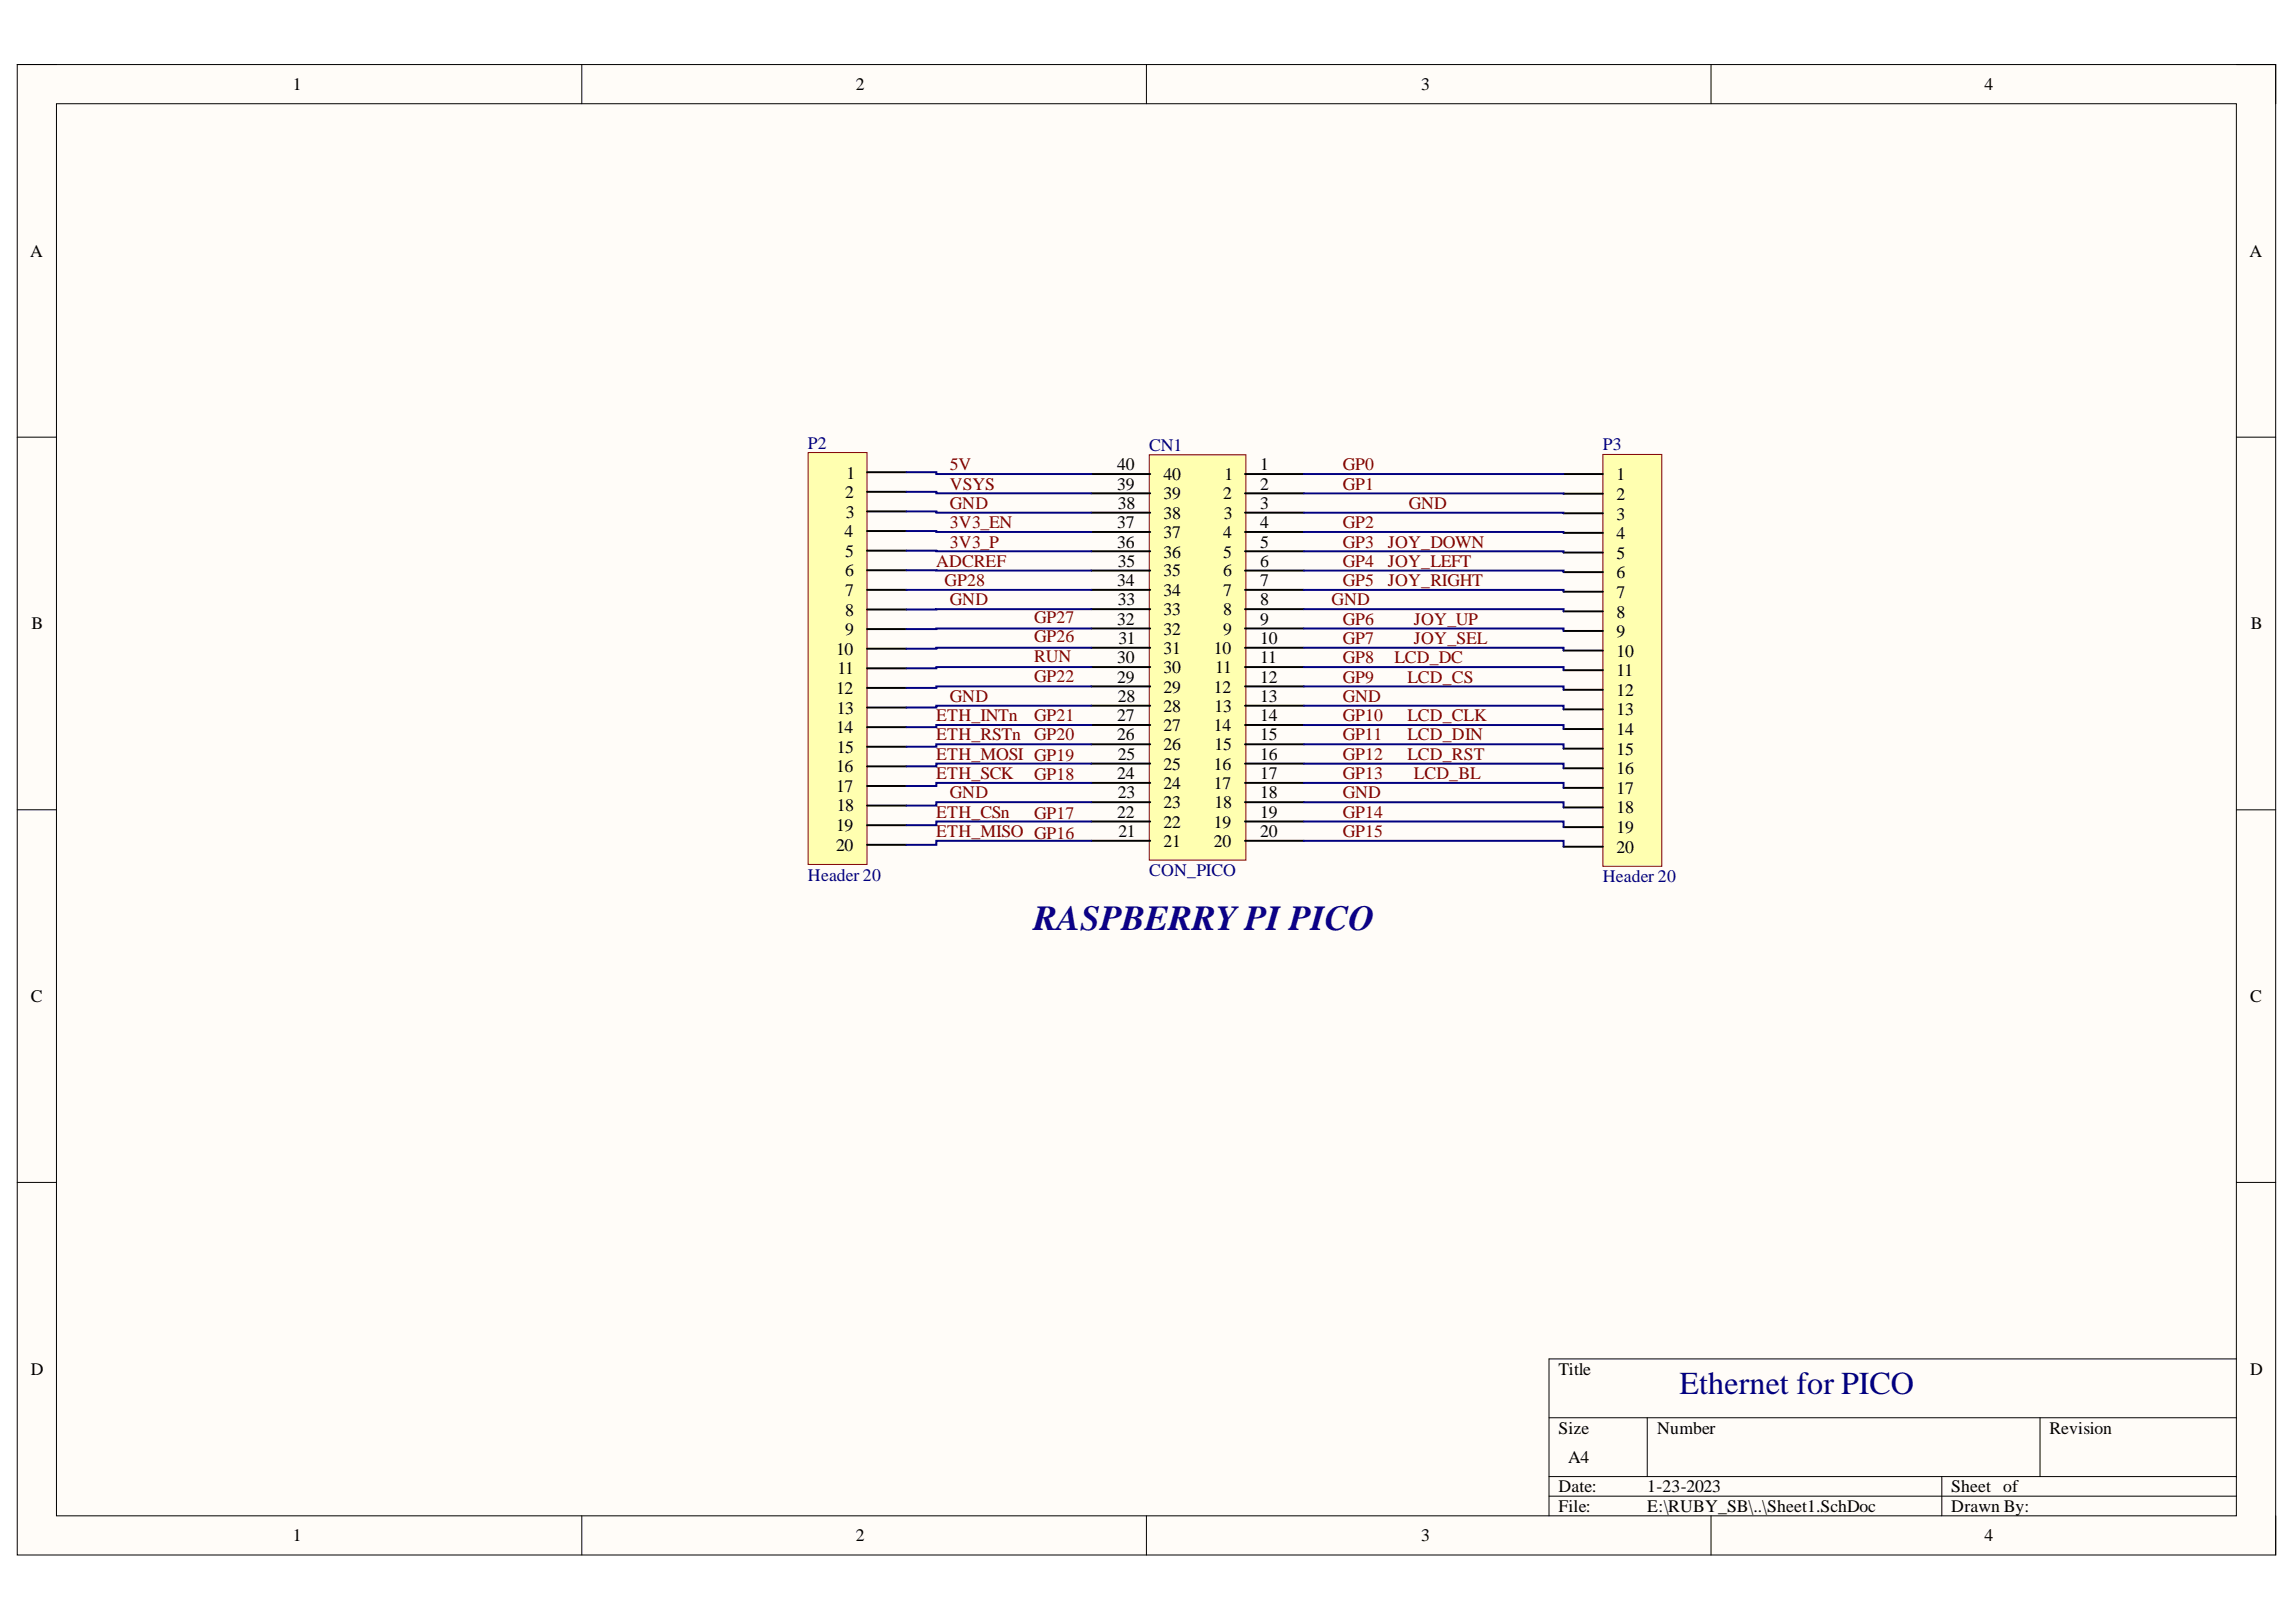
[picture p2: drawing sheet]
<svg xmlns="http://www.w3.org/2000/svg" width="297mm" height="210mm" viewBox="0 0 297 210" stroke-linecap="round" stroke-linejoin="round" font-family="sans-serif">
<defs><g id="words">
<text font-size="4.6" fill="#0c0087" x="133.7" y="120.3">RASPBERRYPI PICO</text>
<text font-size="4.1" fill="#000080" x="217.3" y="180.4">Ethernet for PICO</text>
<g font-size="2.3">
<text x="37.9" y="11.7">1</text>
<text x="110.7" y="11.7">2</text>
<text x="183.9" y="11.7">3</text>
<text x="256.8" y="11.7">4</text>
<text x="3.9" y="33.3">A</text>
<text x="291" y="33.3">A</text>
<text x="109.3" y="64.5">2</text>
<text x="109.5" y="61.9">1</text>
<text x="144.5" y="63.4">39</text>
<text x="144.5" y="60.8">40</text>
<text x="144.6" y="65.9">38</text>
<text x="150.5" y="64.6">39</text>
<text x="150.5" y="62.2">40</text>
<text x="158.2" y="64.6">2</text>
<text x="158.4" y="62.2">1</text>
<text x="163.1" y="60.8">1</text>
<text x="163.1" y="63.4">2</text>
<text x="163.1" y="65.9">3</text>
<text x="209.1" y="62.2">1</text>
<text x="209.1" y="64.7">2</text>
<text x="109.3" y="69.5">4</text>
<text x="109.4" y="67">3</text>
<text x="144.5" y="70.9">36</text>
<text x="144.5" y="68.3">37</text>
<text x="150.5" y="69.6">37</text>
<text x="150.5" y="67.2">38</text>
<text x="158.2" y="69.6">4</text>
<text x="158.3" y="67.2">3</text>
<text x="163.1" y="68.3">4</text>
<text x="163.1" y="70.9">5</text>
<text x="209.1" y="67.2">3</text>
<text x="209.1" y="69.8">4</text>
<text x="109.3" y="72.1">5</text>
<text x="109.3" y="74.6">6</text>
<text x="109.3" y="77.1">7</text>
<text x="144.5" y="75.9">34</text>
<text x="144.6" y="73.3">35</text>
<text x="150.5" y="77.1">34</text>
<text x="150.5" y="74.6">35</text>
<text x="150.5" y="72.1">36</text>
<text x="158.2" y="72.1">5</text>
<text x="158.2" y="74.6">6</text>
<text x="158.2" y="77.1">7</text>
<text x="163.1" y="73.3">6</text>
<text x="163.1" y="75.9">7</text>
<text x="209.1" y="72.3">5</text>
<text x="209.1" y="74.9">6</text>
<text x="209.1" y="77.4">7</text>
<text x="4.1" y="81.4">B</text>
<text x="109.3" y="79.7">8</text>
<text x="109.3" y="82.2">9</text>
<text x="144.5" y="80.8">32</text>
<text x="144.6" y="78.3">33</text>
<text x="144.7" y="83.4">31</text>
<text x="150.5" y="82.1">32</text>
<text x="150.5" y="79.6">33</text>
<text x="158.2" y="79.6">8</text>
<text x="158.2" y="82.1">9</text>
<text x="163.1" y="78.3">8</text>
<text x="163.1" y="80.8">9</text>
<text x="163.1" y="83.4">10</text>
<text x="209.1" y="79.9">8</text>
<text x="209.1" y="82.5">9</text>
<text x="291.2" y="81.4">B</text>
<text x="108.2" y="84.7">10</text>
<text x="108.2" y="89.8">12</text>
<text x="108.3" y="87.3">11</text>
<text x="144.5" y="88.4">29</text>
<text x="144.5" y="85.8">30</text>
<text x="150.5" y="89.6">29</text>
<text x="150.5" y="87.1">30</text>
<text x="150.5" y="84.7">31</text>
<text x="157" y="84.7">10</text>
<text x="157" y="89.6">12</text>
<text x="157.2" y="87.1">11</text>
<text x="163.1" y="85.8">11</text>
<text x="163.1" y="88.4">12</text>
<text x="209.1" y="85">10</text>
<text x="209.1" y="87.5">11</text>
<text x="108.2" y="94.9">14</text>
<text x="108.2" y="92.3">13</text>
<text x="144.5" y="95.8">26</text>
<text x="144.5" y="93.4">27</text>
<text x="144.6" y="90.8">28</text>
<text x="150.5" y="94.6">27</text>
<text x="150.5" y="92.1">28</text>
<text x="157" y="94.6">14</text>
<text x="157.1" y="92.1">13</text>
<text x="163.1" y="90.8">13</text>
<text x="163.1" y="93.4">14</text>
<text x="163.1" y="95.8">15</text>
<text x="209.1" y="90.1">12</text>
<text x="209.1" y="92.6">13</text>
<text x="209.1" y="95.1">14</text>
<text x="108.2" y="99.9">16</text>
<text x="108.2" y="97.4">15</text>
<text x="144.5" y="100.9">24</text>
<text x="144.6" y="98.3">25</text>
<text x="150.5" y="99.6">25</text>
<text x="150.5" y="97.1">26</text>
<text x="157" y="99.6">16</text>
<text x="157.1" y="97.1">15</text>
<text x="163.1" y="98.3">16</text>
<text x="163.1" y="100.9">17</text>
<text x="209.1" y="97.7">15</text>
<text x="209.1" y="100.2">16</text>
<text x="108.2" y="102.5">17</text>
<text x="108.2" y="107.5">19</text>
<text x="108.2" y="105">18</text>
<text x="144.5" y="105.9">22</text>
<text x="144.6" y="103.3">23</text>
<text x="150.5" y="107.1">22</text>
<text x="150.5" y="104.6">23</text>
<text x="150.5" y="102.1">24</text>
<text x="157" y="102.1">17</text>
<text x="157" y="107.1">19</text>
<text x="157.1" y="104.6">18</text>
<text x="163.1" y="103.3">18</text>
<text x="163.1" y="105.9">19</text>
<text x="209.1" y="102.7">17</text>
<text x="209.1" y="105.3">18</text>
<text x="209.1" y="107.8">19</text>
<text x="108.2" y="110.1">20</text>
<text x="144.7" y="108.3">21</text>
<text x="150.5" y="109.6">21</text>
<text x="157" y="109.6">20</text>
<text x="163.1" y="108.3">20</text>
<text x="209.1" y="110.3">20</text>
<text x="4" y="129.7">C</text>
<text x="291.1" y="129.7">C</text>
<text x="4" y="177.9">D</text>
<text x="201.6" y="177.9">Title</text>
<text x="291.1" y="177.9">D</text>
<text x="201.6" y="185.5">Size</text>
<text x="214.4" y="185.5">Number</text>
<text x="265.1" y="185.5">Revision</text>
<text x="202.9" y="189.3">A4</text>
<text x="201.6" y="193.1">Date:</text>
<text x="201.6" y="195.7">File:</text>
<text x="213.1" y="193.1">1-23-2023</text>
<text x="213.1" y="195.7">E:\RUBY_SB\..\Sheet1.SchDoc</text>
<text x="252.4" y="193.1">Sheet of</text>
<text x="252.4" y="195.7">Drawn By:</text>
<text x="37.9" y="199.5">1</text>
<text x="110.7" y="199.5">2</text>
<text x="183.9" y="199.5">3</text>
<text x="256.8" y="199.5">4</text>
</g>
<g font-size="2.3" fill="#000080">
<text x="104.5" y="58.1">P2</text>
<text x="148.7" y="58.4">CN1</text>
<text x="207.4" y="58.3">P3</text>
<text x="104.5" y="114">Header 20</text>
<text x="148.7" y="113.4">CON_PICO</text>
<text x="207.4" y="114.1">Header 20</text>
</g>
<g font-size="2.3" fill="#800000">
<text x="122.9" y="60.8">5V</text>
<text x="122.9" y="63.4">VSYS</text>
<text x="122.9" y="65.9">GND</text>
<text x="173.7" y="60.8">GP0</text>
<text x="173.7" y="63.4">GP1</text>
<text x="182.2" y="65.9">GND</text>
<text x="122.9" y="70.9">3V3_P</text>
<text x="122.9" y="68.3">3V3_EN</text>
<text x="173.7" y="68.3">GP2</text>
<text x="173.7" y="70.9">GP3</text>
<text x="179.5" y="70.9">JOY_DOWN</text>
<text x="121.1" y="73.3">ADCREF</text>
<text x="122.2" y="75.9">GP28</text>
<text x="173.7" y="73.3">GP4</text>
<text x="173.7" y="75.9">GP5</text>
<text x="179.5" y="73.3">JOY_LEFT</text>
<text x="179.5" y="75.9">JOY_RIGHT</text>
<text x="122.9" y="78.3">GND</text>
<text x="133.8" y="83.1">GP26</text>
<text x="133.8" y="80.6">GP27</text>
<text x="172.3" y="78.3">GND</text>
<text x="173.7" y="80.8">GP6</text>
<text x="173.7" y="83.4">GP7</text>
<text x="182.9" y="83.4">JOY_SEL</text>
<text x="182.9" y="80.8">JOY_UP</text>
<text x="133.8" y="88.2">GP22</text>
<text x="133.8" y="85.7">RUN</text>
<text x="173.7" y="85.8">GP8</text>
<text x="173.7" y="88.4">GP9</text>
<text x="180.4" y="85.8">LCD_DC</text>
<text x="182.1" y="88.4">LCD_CS</text>
<text x="121.1" y="93.4">ETH_INTn</text>
<text x="121.1" y="95.8">ETH_RSTn</text>
<text x="122.9" y="90.8">GND</text>
<text x="133.8" y="95.8">GP20</text>
<text x="133.8" y="93.3">GP21</text>
<text x="173.7" y="93.4">GP10</text>
<text x="173.7" y="95.8">GP11</text>
<text x="173.7" y="90.8">GND</text>
<text x="182.1" y="93.3">LCD_CLK</text>
<text x="182.1" y="95.8">LCD_DIN</text>
<text x="121.1" y="98.3">ETH_MOSI GP19</text>
<text x="121.1" y="100.9">ETH_SCK</text>
<text x="133.8" y="101">GP18</text>
<text x="173.7" y="98.3">GP12</text>
<text x="173.7" y="100.9">GP13</text>
<text x="182.1" y="98.3">LCD_RST</text>
<text x="182.9" y="100.9">LCD_BL</text>
<text x="121.1" y="105.9">ETH_CSn</text>
<text x="122.9" y="103.3">GND</text>
<text x="133.8" y="106">GP17</text>
<text x="173.7" y="105.9">GP14</text>
<text x="173.7" y="103.3">GND</text>
<text x="121.1" y="108.3">ETH_MISO GP16</text>
<text x="173.7" y="108.3">GP15</text>
</g>
</g></defs>
<path d="M2.2 8.4h292.2v192.8h-292.2z" fill-rule="evenodd" fill="#fffcf8"/>
<path d="M2.2 8.4h292.2v192.8h-292.2z" fill="none" stroke="#000" stroke-width=".13"/>
<path d="M7.3 13.4h282v182.8h-282z" fill-rule="evenodd" fill="#fffcf8"/>
<g fill="none" stroke="#000" stroke-width=".13">
<path d="M2.2 8.3h5.1M7.3 13.4h282v182.8h-282zM75.3 8.3v5.1M148.3 8.3v5.1M221.4 8.4v5M289.3 8.4h5.1v5M2.2 56.6h5.1M289.3 56.6h5.1M2.2 104.8h5.1M289.3 104.8h5.1M2.2 153h5.1M289.3 153h5.1"/>
<path d="M289.3 175.9h-88.9v20.3M75.3 196.2v5M148.3 196.2v5M200.4 183.5h88.9M200.4 191.1h88.9M200.4 193.6h88.9M213.1 183.5v7.6M221.4 196.2v5M251.2 191.1v5.1M263.9 183.5v7.6M294.4 196.2v5"/>
</g>
<path d="M148.7 58.8h12.5v52.5h-12.5z" fill-rule="evenodd" fill="#ffffb0"/>
<path d="M148.7 58.8h12.5v52.5h-12.5z" fill="none" stroke="#800000" stroke-width=".13"/>
<g fill="none" stroke="#000" stroke-width=".25">
<path d="M141.2 61.3h7.6M141.2 63.8h7.6M141.2 66.3h7.6M141.2 68.8h7.6M141.2 71.3h7.6M141.2 73.8h7.6M141.2 76.3h7.6M141.2 78.8h7.6M161.1 61.3h7.6M161.1 63.8h7.6M161.1 66.3h7.6M161.1 68.8h7.6"/>
<path d="M161.1 71.3h7.6M161.1 73.8h7.6M161.1 76.3h7.6M161.1 78.8h7.6M141.2 81.3h7.6M141.2 83.8h7.6M141.2 86.3h7.6M141.2 88.8h7.6M141.2 91.3h7.6M141.2 93.8h7.6M141.2 96.3h7.6M141.2 98.8h7.6"/>
<path d="M161.1 81.3h7.6M161.1 83.8h7.6M161.1 86.3h7.6M161.1 88.8h7.6M161.1 91.3h7.6M161.1 93.8h7.6M161.1 96.3h7.6M161.1 98.8h7.6M141.2 101.3h7.6M141.2 103.8h7.6M141.2 106.3h7.6M141.2 108.8h7.6"/>
<path d="M161.1 101.3h7.6M161.1 103.8h7.6M161.1 106.3h7.6M161.1 108.8h7.6"/>
</g>
<path d="M104.5 58.6h7.7v53.3h-7.7z" fill-rule="evenodd" fill="#ffffb0"/>
<path d="M104.5 58.6h7.7v53.3h-7.7z" fill="none" stroke="#800000" stroke-width=".13"/>
<g fill="none" stroke="#000" stroke-width=".25">
<path d="M112.2 61.1h5.1M112.2 63.6h5.1M112.2 66.2h5.1M112.2 68.7h5.1M112.2 71.3h5.1M112.2 73.8h5.1M112.2 76.3h5.1M112.2 78.9h5.1M112.2 81.4h5.1M112.2 83.9h5.1M112.2 86.5h5.1M112.2 89h5.1"/>
<path d="M112.2 91.6h5.1M112.2 94.1h5.1M112.2 96.6h5.1M112.2 99.2h5.1M112.2 101.7h5.1M112.2 104.3h5.1M112.2 106.8h5.1M112.2 109.3h5.1"/>
</g>
<path d="M207.4 58.8h7.6v53.3h-7.6z" fill-rule="evenodd" fill="#ffffb0"/>
<path d="M207.4 58.8h7.6v53.3h-7.6z" fill="none" stroke="#800000" stroke-width=".13"/>
<g fill="none" stroke="#000" stroke-width=".25">
<path d="M202.3 61.3h5.1M202.3 63.9h5.1M202.3 66.4h5.1M202.3 69h5.1M202.3 71.5h5.1M202.3 74h5.1M202.3 76.6h5.1M202.3 79.1h5.1M202.3 81.7h5.1M202.3 84.2h5.1M202.3 86.7h5.1M202.3 89.3h5.1"/>
<path d="M202.3 91.8h5.1M202.3 94.3h5.1M202.3 96.9h5.1M202.3 99.4h5.1M202.3 102h5.1M202.3 104.5h5.1M202.3 107h5.1M202.3 109.6h5.1"/>
</g>
<g fill="none" stroke="#000080" stroke-width=".25">
<path d="M117.3 61.1h3.8v.2h20.1M117.3 63.6h3.8v.2h20.1M117.3 66.2h3.8v.1h20.1M117.3 68.7h3.8v.1h20.1M117.3 71.3h3.8h20.1M117.3 73.8h23.9M117.3 76.3h23.9M141.2 78.8l-23.9 .1M168.7 63.8l33.6 .1M168.7 68.8h33.6v.2M168.7 71.3h33.6v.2M168.7 73.8h33.6v.2"/>
<path d="M168.7 78.8h33.6v.3M168.7 76.3h33.6v.3M168.7 66.4h33.6M168.7 61.3h33.6M141.2 81.3h-20.1v.1h-3.8M141.2 83.8h-20.1v.1h-3.8M141.2 86.3h-20.1v.2h-3.8M141.2 88.8h-20.1v.2h-3.8M141.2 91.3h-20.1v.3h-3.8M141.2 93.8h-20.1v.3h-3.8M141.2 96.3h-20.1v.3h-3.8M141.2 98.8h-20.1v.4h-3.8"/>
<path d="M168.7 81.3h33.6v.4M168.7 83.8h33.6v.4M168.7 86.3h33.6v.4M168.7 88.8h33.6v.5M168.7 91.3h33.6v.5M168.7 93.8h33.6v.5M168.7 96.3h33.6v.6M168.7 98.8h33.6v.6M141.2 101.3h-20.1v.4h-3.8M141.2 103.8h-20.1v.5h-3.8M141.2 106.3h-20.1v.5h-3.8M141.2 108.8h-20.1v.5h-3.8"/>
<path d="M168.7 101.3h33.6v.7M168.7 103.8h33.6v.7M168.7 106.3h33.6v.7M168.7 108.8h33.6v.8"/>
</g>
<use href="#words"/>
</svg>
